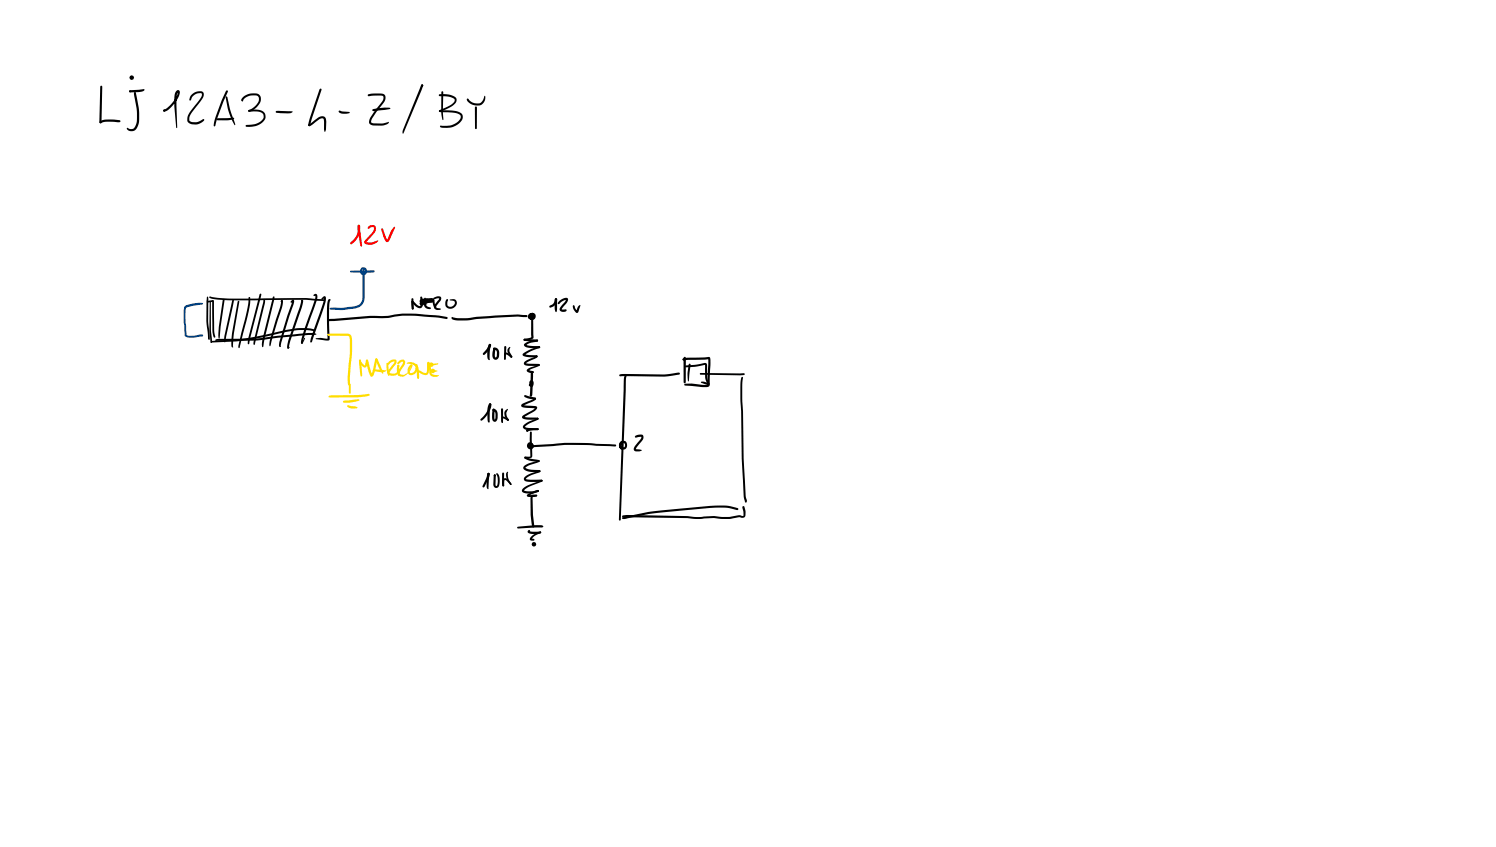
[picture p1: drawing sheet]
<svg xmlns="http://www.w3.org/2000/svg" width="449mm" height="254mm" viewBox="0 0 449 254" stroke-linecap="round" stroke-linejoin="round" font-family="sans-serif">
<g fill="#000">
<path d="M29.9 36.4h.4h-.3a6.6 6.6 0 0 1 4.4-.5l1.4 .1 .3 .3-.3 .4-4.2-.2-1.4 .5-.4-.3zM30.2 25.8h.4l.1 .2-.3 10.7-.3 .3-.3-.3zM38.8 27.2l4.5-.4a1.47 1.47 0 0 1-1.7 .8l-2.5 .1-.3-.1zM40.3 27.6h.2l.3 .3 .8 4.4a8.9 8.9 0 0 1-.6 6.2 1.75 1.75 0 0 1-3 0l.2-.2 .6 .3a1.42 1.42 0 0 0 2-1.1l.2-1.1 .1-2.5-.9-5.5zM52.9 27.2a.68 .68 0 0 1 1 .1 .68 .68 0 0 1 0 1 9.2 9.2 0 0 1-4.6 5.2l-.4-.3 .3-.3a7.9 7.9 0 0 0 4.1-5.3l-.4 2.1 .3 8.6-.2 .1-.7-6.6 .1-3.1zM49 33l.3-.2 .3 .4-.4 .3-.2-.1zM57.4 28.5a2.39 2.39 0 0 1 3.7-.6v.8l-.4 .8-3.6 5-.3 1.6 .6 .5 1.4 .1 2.1-1 .3 .1a2.3 2.3 0 0 1-2.1 1.5h-1.4a1.64 1.64 0 0 1-1.3-2.6l3.9-5.4 .3-1-.3-.4a2.78 2.78 0 0 0-2.8 1.5l-.2 .6-.4 .1v-.8zM65.1 35.6l4.9-.3 .2 .2a2.32 2.32 0 0 1-2 .6h-2.9l-.2-.1zM67.8 29l.4 .1 .9 3.9 1.4 4.2-.1 .4-.9-1.7-.9-2.3zM67.8 27.3l.3-.2 .3 .4-3.1 7.7-.7 2.5-.3 .2-.1-1 .5-1.9zM72.9 29.1a3.8 3.8 0 0 1 5.1-.4 2.95 2.95 0 0 1-1.2 3.7l-1.8 1.1-.5-.1 .2-.4a3.4 3.4 0 0 0 2.8-4l-.1-.1a3.8 3.8 0 0 0-4.5 1.1l-.2 .5-.4-.5zM74.5 33l1.5-.1a3.2 3.2 0 0 1 3.5 1.3 2.39 2.39 0 0 1-1.5 3.1 6.6 6.6 0 0 1-4.3 .7v-.5a6.2 6.2 0 0 0 5.1-1.7l.3-.5v-.6a1.58 1.58 0 0 0-1.9-1.3l-2.5 .1-.2-.1z"/>
<path d="M74.5 33l.5 .1-.1 .3h-.4zM82.8 33.3h4.8a.55 .55 0 0 1-.2 .6 .55 .55 0 0 1-.6 .1l-3.8-.2-.3-.3zM92.5 37.3l3-2.1a1.36 1.36 0 0 1 2.3 .6 4.7 4.7 0 0 1-.3 3.8l-.3-.8v-2.3l-.2-.9-.5-.1-.7 .2-2.2 1.7a.68 .68 0 0 1-1.1 .1zM92.5 37.3l.5 .1v.4l-.5-.1zM95.9 26.8l.2-.3 .3 .5-3.3 10.5-.4 .3-.3-.3 .4-1.8zM101.6 33.2l3.2 .4 .2 .1-1.6 .4a2.01 2.01 0 0 1-1.9-.6zM110.4 28.4a11.3 11.3 0 0 1 4.7-.2 1.58 1.58 0 0 1 0 2.5l-3.5 4.9a.84 .84 0 0 0-.2 1.2l.6 .2h2.5l1.6-.3a.29 .29 0 0 1 .5-.1 .29 .29 0 0 1-.2 .5l-1.6 .5h-2.8a1.29 1.29 0 0 1-1.3-.7 1.29 1.29 0 0 1 .3-1.5l3.7-5a1.11 1.11 0 0 0 .1-1.6l-2.1-.1-2.1 .2-.2-.1zM111.7 32.8l.2-.1a13.2 13.2 0 0 1 5.1-.3v.2a6.4 6.4 0 0 1-3.5 .5l-1.5 .2-.2-.1zM126.4 25.4l.2-.1 .3 .3-.4 1.3-5.6 13.2-.2-.4 .2-.8zM131.7 28.3l1.6-.1a4 4 0 0 1 3.6 1.4 2.19 2.19 0 0 1-1.6 2.4l-3.3 1.5h-.3l.1-.4a9.2 9.2 0 0 0 4.5-2.6l.1-.7a2.34 2.34 0 0 0-2.1-.8l-2.4-.1-.2-.1zM131.7 33.1h3.8a3.3 3.3 0 0 1 3.2 1.4l.1 .2a2.53 2.53 0 0 1-1.6 2.7 6.4 6.4 0 0 1-4.9 .8l-.3-.3 .2-.3 .3 .1a5.6 5.6 0 0 0 5.5-1.9l.2-.7a1.27 1.27 0 0 0-1.5-1.2l-4.7-.3-.3-.2zM131.7 33.2l.2-.2 .3 .4-.3 .2z"/>
<path d="M132.5 27.4h.4l.1 .2-.2 5.9 .2 2.4-.1 .1-.6-2.5zM140.1 29.6l.5 .1a2.74 2.74 0 0 0 4 .7l.8-1.7a2.37 2.37 0 0 1-.8 2.6 2.37 2.37 0 0 1-2.6 .2l-1.6-.9-.4-.7zM142.5 32h.5l.1 .2-.1 6.3-.2 .2-.3-.2zM62.1 89.1l.2-.2 .1 .2 .1 .7-.1 6.5 .5 5.4-.2 .2-.3-.2-.5-5.4z"/>
<circle cx="39" cy="27.4" r=".3"/>
<circle cx="49.2" cy="33.2" r=".3"/>
<circle cx="126.6" cy="25.6" r=".31"/>
<circle cx="126.6" cy="25.6" r=".32"/>
</g>
<g fill="#000">
<path d="M39.4 23l.4-.1 .1 .3-.4 .4-.2-.1z" fill-rule="evenodd"/>
<circle cx="39.5" cy="23.3" r=".71"/>
<circle cx="39.5" cy="23.2" r=".38"/>
</g>
<g fill="#004080">
<path d="M55.4 91.8a5.1 5.1 0 0 1 3.1-.9l2.2-.1 .2 .3-.2 .2-4.6 .9a.37 .37 0 0 1-.5 .2 .37 .37 0 0 1-.2-.6z"/>
<path d="M55.3 92.1l.2-.2a.99 .99 0 0 1 .1 1.4l.3 7.3 2.2 .1 2.5-.4 .4 .3-.4 .3-2.1 .3h-2a.93 .93 0 0 1-1.1-.7l-.3-4z"/>
</g>
<g fill="#000">
<path d="M62.2 90.2l1.6-.2 .3 .3-.1 .2-1.7 .2-.3-.2zM62.7 89.1l.2-.2a31.3 31.3 0 0 0 9.9 .6l19-.1 5.5 .4 .2 .2-.2 .3-5.5-.4-12.6 .1a75 75 0 0 1-15.8-.4zM62.9 90.5l.2-.2 .1 .2 .1 8.6 .3 3.4-.2 .3-.3-.2-.3-3.5zM63.7 90.1l.3-.1 .2 .4a54.2 54.2 0 0 0 .4 10.5l-.2 .4-.4-.4a58.4 58.4 0 0 1-.4-10.5zM66.8 89.9l.3-.3 .3 .3-1.7 11.7-.2-.9 .1-2.8zM69.7 90.1l.3-.2 .2 .3-2.7 12.5-.3-.5 .1-1.5zM71.3 90.4l.2-.2 .3 .3-1.6 9.5-.4 3.9 .2 .1-.3 .2-.3-.6 .2-3.3zM74.6 89.1l.4 .1a17.4 17.4 0 0 1-1.1 7l-2 8-.2 .2-.2-.2v-.5l1.9-7.7a26.4 26.4 0 0 0 1.2-6.9zM77.9 88.2l.2-.2 .3 .4-3.6 14.7-.3 .2-.2-.2 .2-1.9zM79.1 89.8l.4 .1v1l-3 12.3-.3 .3-.2-.3 .1-.8zM81.8 89.1l.3-.2 .2 .1v.8l-3.5 14.3a3.9 3.9 0 0 1 0-2.7zM84.3 90.1l.3-.1 .2 .3-.5 .3z"/>
<path d="M84.4 90.1h.3l.1 .4h-.4zM84.4 90.1l.2-.1a1.22 1.22 0 0 1 .1 1.7l-3.7 12.2-.2-.6 .1-1.2 3.1-10.1zM87.6 90l.3-.1 .3 .3-.9 .6-.1-.3zM87.7 90a.55 .55 0 0 1 .6 .3 .55 .55 0 0 1-.2 .6l-1.3 3.9-2.6 8.9h-.2l.3 .2-.4 .2-.2-.4 .1-1.2 2.4-7.9 1.5-4.2zM90.5 90h.3l-.1 .5-.3-.1zM90.4 90l.3-.1 .1 .5-.2 .1zM90.4 90l.5 .2-.3 1.8-3.5 10.3-.4 2.1-.3 .2a.95 .95 0 0 1-.2-1.3zM94.2 88.3l.5-.2 .4 .2v1.5l-3.2 9.1-1.2 4.2a.61 .61 0 0 1-.4-1l1-3.4 3.2-9.1 .2-.9-.5 .1zM96.8 89.2l.2-.2a.58 .58 0 0 1 .8 0 .58 .58 0 0 1 0 .8l-.8 2.8-3.4 9.9-.3 .2-.3-.2a25.1 25.1 0 0 1 2.2-6.6l1.7-5.1 .3-1.5 .2 .1-.8 .5-.2-.3zM98.6 89.8l.5-.1-.1 .6a62.7 62.7 0 0 0-.1 11.5l-.3 .3h-.7l-3.3-.5 1.6-.3 2.2 .3-.1 .1a46.6 46.6 0 0 1 .1-11.7zM63.3 102.5l.3 .1-.1 .2zM63.2 102.6l.2-.2 .2 .2-.2 .2z"/>
<path d="M63.6 102.2l7.5-.4 7.2-1.2a59 59 0 0 1 12.3-2.2l2.6 .1 1.1 .3 .2 .3-.2 .2-3-.3a27.8 27.8 0 0 0-9.9 1.6l-6 1.2-4.6 .6-7.2 .3-.2-.2zM64.7 101.8l1.2-.2h10.6l15.9-1.7h1.8l.7 .3-18.4 2-11.8 .1-.2-.3zM86.2 104.4l.5-.4 .2 .1-.4 .5zM91.3 101.3l.2 .2-.9 1.6-.3-.2zM90.4 102.7l.4 .2-.3 .2z"/>
</g>
<g fill="#004080">
<path d="M108.8 80.6l.3-.1 .3 .3v7.1a4.4 4.4 0 0 1-.7 3.4l-1 .8-1.8 .5-3.6 .4-3.1-.1-.3-.3 .3-.3h3.5l3.3-.4 1.5-.4 .7-.6a3.3 3.3 0 0 0 .5-2.5z"/>
<path d="M105.1 81.3l7-.3 .3 .4a1.86 1.86 0 0 1-1.9 .4l-5.2-.1-.3-.2z"/>
<path d="M108.4 80.3a1.14 1.14 0 0 1 1.6 .3 1.14 1.14 0 0 1-.3 1.6 1.14 1.14 0 0 1-1.6-.3l-.1-.6a.5 .5 0 0 1 .6-.6l.1 1 .5 .2 .2-.4v-.5l-.7-.2-.4 .1-.1-.1z"/>
</g>
<g fill="#f00">
<path d="M107.4 67.5h.5a5 5 0 0 1-1.7 5.2l-.7 .5h-.4v-.5l.6-.5a4.7 4.7 0 0 0 1.7-4.3z"/>
<path d="M107.4 67.5h.5l.1 .2 .6 6-.2 .3-.3-.2-.8-4.7z"/>
<path d="M110.6 67.9l.3-.2a1.25 1.25 0 0 1 1.7 .1 1.25 1.25 0 0 1-.1 1.7l-2.7 3.1h.2a4.4 4.4 0 0 0 3.2-.5l.2 .2a3.5 3.5 0 0 1-3.7 .9 .61 .61 0 0 1-.3-1l1.8-2a1.73 1.73 0 0 0 .9-2.1l-.9 .1-.7 .5-.2-.3z"/>
<path d="M114.4 68.5l.5 .2 1.3 3.3h-.1l.2-.5a6.5 6.5 0 0 1 2-3.5l.2 .2-1.6 3.8a.77 .77 0 0 1-.9 .6 .77 .77 0 0 1-.7-.8l-1-2.9z"/>
<circle cx="107.6" cy="67.7" r=".35"/>
</g>
<g fill="#fd0">
<path d="M98.3 100.1h6.3a1.65 1.65 0 0 1 1 2v4l-.7 7 .2 2.3-.3 .3-.5-.6v-2l.6-7.4-.1-4.7-.7-.3h-5.6l-.3-.3z"/>
<path d="M107.8 107.9l.2-.1 .3 .3 .4 4.3-.3 .5-.3-.4z"/>
<path d="M108 108.5l.4 .1 1 1 .4-1.5 .5-.1-.2 1.6a.83 .83 0 0 1-.8 .6 .83 .83 0 0 1-.8-.6l-.6-.8z"/>
<path d="M109.8 108l.4-.1 .2 .2 1.3 4.3-.4-.1 .6-1.5 .6-3 .4-.3 .2 .1-.9 4.5a.69 .69 0 0 1-.7 .9 .69 .69 0 0 1-.7-.8l-.7-2.3z"/>
<path d="M112.7 107.6l.3-.1 .2 .2 1.7 3.9-.1 .5-.8-1.1-1.4-3.2z"/>
<path d="M112.2 110.9l3.7 .3-.6 .3-1.3 .1-1.7-.2z"/>
<path d="M116 108.9l.2-.1 .3 .3 .3 2.9-.2 .7-.5-1.4z"/>
<path d="M116.7 108.4a1.53 1.53 0 0 1 2.2-.2l-.1 .9-1.9 2.4v.3l.3 .2a1.44 1.44 0 0 0 2.1-.8l-.1-1.5 .3-.3 .3 .3-.2 1.6a1.84 1.84 0 0 1-1.5 1.4 1.84 1.84 0 0 1-1.9-.9l.2-.7 2-2.7-1 .2-1 .8-.1-.3z"/>
<path d="M119.4 109.4l.3 .1-.1 .4h-.3z"/>
<path d="M119.2 109.5l.3-.1 .2 .3-.1 3a3.1 3.1 0 0 1-.4-3z"/>
<path d="M119.2 108.7l.5-.5a1.03 1.03 0 0 1 1.6-.2 1.03 1.03 0 0 1-.1 1.6l-1.2 1.8 .1 .9a2.45 2.45 0 0 0 3-2.6l.3-.4 .3 .3-.9 1.9a2.37 2.37 0 0 1-3.2 1.2v-.1a1.62 1.62 0 0 1 .3-2.1l.9-1.3 .1-.7-.6 .1-.9 .6-.3-.3z"/>
<path d="M123.2 109.4h.3l.1 .4-.4 .1z"/>
<path d="M122 108.9a2.01 2.01 0 0 1 2.7 .2 2.01 2.01 0 0 1 .1 2.7 1.31 1.31 0 0 1-1.5 .8 1.31 1.31 0 0 1-1-1.3l.1-.9 .4-.7 .6-.4 .3 .3-.2 .3a1.66 1.66 0 0 0-.5 1.9l.1 .1a1.31 1.31 0 0 0 1.4-1.1l.1-.7a2.16 2.16 0 0 0-2.5-1z"/>
<path d="M124.7 109.2l.5 .1 .4 1.3 .1 2.6-.3 .3-.3-.2z"/>
<path d="M125.2 113h.3l.1 .5h-.3z"/>
<path d="M125.2 111.1l.5-.1 1.4 .7 .8 .1 .2-2.9a.51 .51 0 0 1 .7-.4 .51 .51 0 0 1 .3 .7l.5 2.9 .5 .3 1.4 .1a.44 .44 0 0 1-.1 .4 .44 .44 0 0 1-.5 .1l-1.2-.1-.7-.6-.6-3.3 .3-.1v2.1a1.25 1.25 0 0 1-.6 1.4 1.25 1.25 0 0 1-1.5-.2l-1.1-.6 .2-.2v1.9l-.2 .2h-.3z"/>
<path d="M129.7 111h.8a.35 .35 0 0 1 .4 0 .35 .35 0 0 1 .2 .4l-1.2 .2-.3-.3z"/>
<path d="M129.1 109.2l2.1-.3 .3 .2-2.1 .6-.2-.1z"/>
<path d="M104.7 115.1h.3l.2 .2v2.5l-.3 .3-.3-.3z"/>
<path d="M98.8 118.7l8.5-.2 3.3-.4 .3 .3-.3 .3-3.3 .5h-8.5l-.3-.3z"/>
<path d="M103 120.2l3.6-.4 1-.1 .3 .3-1.2 .4-2.1 .4h-1.4l-.2-.1z"/>
<path d="M104.2 121.6l2.8 .4 .3 .2-.3 .2a2.92 2.92 0 0 1-2.9-.6z"/>
<circle cx="110.1" cy="108.2" r=".32"/>
</g>
<g fill="#fd0">
<circle cx="129.8" cy="111.2" r=".71"/>
<circle cx="129.4" cy="109.4" r=".71"/>
</g>
<g fill="#000">
<path d="M98.3 95.8l12.6-1.1h5.4l4.5-.7 4.2 .1 6.5 .5 2.5 .4 .3 .4-.3 .3-2.6-.5-6.5-.5h-4.2l-4.3 .7h-5.5l-12.5 1-.3-.3zM123.4 90.4l.3-.2 .3 .3 .1 2.1-.3 .2-.3-.3zM123.6 90.3h.3v.5l-.4-.1zM123.5 90.3h.4l1.3 1.2 .8 .3 .2-.5-.2-2.1 .3-.3 .4 .3 .1 2.1a1.08 1.08 0 0 1-.7 1.1 1.08 1.08 0 0 1-1.2-.4l-1.3-1.2zM123.6 92.3l.4 .1v.3h-.4zM123.5 89.5h.4l.1 .2 .1 2.8-.3 .3a1.26 1.26 0 0 1-.4-1.4zM126.4 90.1l2.2-.2 .6 .2-2.6 .5-.2-.1zM126.4 90.9l1.8 .2-1.6 .3-.2-.1zM127.3 89.4l.5 .1 .1 2.2 1.3 .6a.56 .56 0 0 1-.4 .5 .56 .56 0 0 1-.6-.2 1.47 1.47 0 0 1-1.1-1.5zM130.1 89.3l.7-.3a.92 .92 0 0 1 1-.2 .92 .92 0 0 1 .5 .9l-1.5 2.3 .3 .3 1.2 .4-.2 .2-.9 .1a1.01 1.01 0 0 1-.9-.6 1.01 1.01 0 0 1 .1-1.1l1.4-1.8-1.6 .3-.3-.3zM129.8 89.7h.3l.2 .2 .3 2.1-.1 .6-.6-1.3zM133.9 89.8l.2-.1a.74 .74 0 0 1 .1 1.1v.8l.6 .4a1.12 1.12 0 0 0 1.4-.4 1.12 1.12 0 0 0 0-1.3l-1.4-.4 1.3-.2a1.43 1.43 0 0 1 1 1.5 1.43 1.43 0 0 1-1.3 1.3h-.2a1.61 1.61 0 0 1-1.8-.5 1.61 1.61 0 0 1-.1-1.9z"/>
<path d="M135.5 95.1l.5 .1a17.5 17.5 0 0 0 6.9-.2l12.3-.7 2.7 .2 .3 .3-.3 .3-2.7-.2-12.2 .8a12.5 12.5 0 0 1-7.5 0zM158.6 94.2a1.12 1.12 0 0 1 1.6-.3 1.12 1.12 0 0 1 .3 1.5 1.12 1.12 0 0 1-1.6 .3 1.19 1.19 0 0 1 1.1-1.8l.1 .2a.42 .42 0 0 1 0 .5 .42 .42 0 0 1-.4 .1l-.1-.4 .2 .2-.4 .8 .5-.1v-.6l-.8 .1-.1 .4 .7 .1-.3-.2a.31 .31 0 0 1-.3-.4 .31 .31 0 0 1 .5-.1 .74 .74 0 0 1 .6 .9 .74 .74 0 0 1-1.1 .4 .89 .89 0 0 1-.8-.7 .89 .89 0 0 1 .3-.9zM159.4 95.1l.2-.1 .3 .3 .1 5a1.04 1.04 0 0 1-.1 1.1 1.04 1.04 0 0 1-1 .5l-1.5 .3-.4-.3 .3-.3 2.2-.5-.1 .2zM166.5 89.5l.3-.1a1.36 1.36 0 0 1-.2 1.9l-.9 .7-.9 .2 .1-.6 .6-.2a1.87 1.87 0 0 0 .9-1.6zM166.5 89.5h.5l.1 .2v3l-.3 .9a7.2 7.2 0 0 1-.3-4.1zM167.8 90.2a2.05 2.05 0 0 1 2.5-.6l-.2 1.1-1.6 2 1.4 .1a.9 .9 0 0 1-1.5 .7 .78 .78 0 0 1-.3-1.4l1.4-1.6 .3-.7 .1 .1-1.1 .4-1.2 .9-.3-.4zM171.9 91.6l.5 .1 .2 .8 .6 .8h-.3a1.93 1.93 0 0 1 1.1-1.8l.1 .1-.5 1.8a.62 .62 0 0 1-.7 .5 .62 .62 0 0 1-.6-.7l-.4-.8zM146.7 103.2l.2-.1a1.04 1.04 0 0 1-.1 1.6l-1.4 1.7h-.5v-.5l1.1-1.3zM146.7 103.2h.5l.1 .3-.4 1.6v2.5a.27 .27 0 0 1-.2 .4 .27 .27 0 0 1-.3-.3l-.2-2.4zM148 104.3a1.38 1.38 0 0 1 1.8 1.6l-.1 .8a1.06 1.06 0 0 1-1.2 1.2 1.06 1.06 0 0 1-.8-1.5 2.77 2.77 0 0 1 .7-2.1l.3 .3-.3 2 .3 .6 .3-.4v-1.4l-.3-.4-.7-.3zM151.4 105.8a1.91 1.91 0 0 1 2.2 1.4l-.3 .1-1.6-1.1v1.5l-.3 .2-.2-.2zM151.3 103.8l.5 .1 .1 .2-.2 3.6-.3 .2-.2-.2z"/>
<path d="M152.5 104.3l.4-.3 .2 .2-.3 1 .9 1.7-.3 .4-1.1-1.7-.1-.8zM153.3 106.7l.4 .3-.3 .3-.3-.3zM157.1 101.7l4 .1 .3 .3-.3 .3-3.7-.2-.2-.1zM157.1 101.7h.5v.4h-.5zM157.3 118.6l3.2 .6 .3 .4-.3 .3-2-.4-1.1-.4zM159 114.2a.84 .84 0 0 1 1.1 .2 .84 .84 0 0 1-.1 1.1l-.6 .6-.8-.6 .2-.3 .6 .3v-.9l.1 .6a.34 .34 0 0 1 .2 .5 .34 .34 0 0 1-.6 0l-.3-.7zM159.5 111.5l.4 .4-.3 .3-.3-.3zM159.3 111.7l.3-.2 .3 .4-.2 6.3-.2 .7a.46 .46 0 0 1-.6-.2 .46 .46 0 0 1 .1-.5zM156.5 121.3l3.7-1.9v.2l.3-.4 .3 .3-.2 .4-.7 .5-3 1.3v-.2l3.6 .3 .6 .4-.1 .4-.7 .7-3.1 1.9v-.2l4 .2 .3 .4-.1 .2-4-.1a.65 .65 0 0 1-.8-.5 .65 .65 0 0 1 .5-.8l2.7-1.5 .7-.7 .1 .2-3.7-.2-.5-.3zM160.7 106.6l.5 .1v.4l-.5-.1zM157.4 108.5l3.5-1.9a.5 .5 0 0 1 .3 .6 .5 .5 0 0 1-.6 .3l-2.8 1.5 3.8 .1 .3 .3-.1 .3-3.9-.1a.66 .66 0 0 1-.7-.3 .66 .66 0 0 1 .2-.8zM157.3 103.1l1.7-.8 2.1-.5 .3 .3-.2 .3-2.4 .5-1.1 .7 .1-.3a3.2 3.2 0 0 0 2.5 .5h1.5l.2 .3-.3 .3a6.4 6.4 0 0 1-4.4-.6z"/>
<path d="M160.8 102l.3-.2 .3 .5-.3 .1zM161.4 109.2h.4v.5l-.4-.1zM158.2 110.7l3.4-1.5h.2l.1 .3-.3 .3-2.2 .8-.8 .6v-.3l1.3 .4 .3 .3a1.7 1.7 0 0 1-2-.1l-.2-.4zM156.8 106.1l3.1-1.6 1.7-.7 .4 .3-.1 .3-2.8 1-1.8 1.1v-.3l3.7 .4 .2 .3-.3 .3-3.4-.3-.7-.3zM161.5 104l.4-.1 .1 .3-.5 .1zM185.8 112.4l1.6-.3 11.8 .2 4.4-.6 .4 .3-.3 .4-4.5 .5h-13.2l-.2-.1zM187.3 112.8l.3-.2 .3 .3-1.7 43-.3 .2-.3-.3 1.5-41.8zM204.9 107.5l1.3-.2 5.7-.2a.81 .81 0 0 1 1 .1 .81 .81 0 0 1 .2 1l-.2 7.2a.85 .85 0 0 1-1.1 .7l-6.3-.5-.3-.2 .3-.3 2-.1 4.7 .4 .2-7.9 .3 .1-7.7 .5-.3-.3zM204.8 107.6h.4l.1 .4h-.5zM205.1 107.2l.3-.2 .3 .3v7.3l-.3 .4-.3-.4zM205.5 109.7l5.8-.8a.67 .67 0 0 1 .7 .1 .67 .67 0 0 1 .1 .8v3.4l.7 1.9-.3 .4-.3-.3-.7-1.7v-4.1l-3.1 .6-2.6 .2-.3-.1zM206.7 109.1h.4l.1 .2-.7 5.1-.3-2.4z"/>
<path d="M210 111.9h13.1l.3 .3-.3 .3-1.1 .1-11.8-.2-.3-.2zM210.2 114.6l.2-.2 .8 .1 1.5 .4 .1 .3-.2 .2-.3 .1zM212.2 115l.5-.1 .1 .4-.6 .1zM222.3 113.2l.3-.2 .3 .3-.3 6.3 .5 17.9 .6 11.1 .2 1a.77 .77 0 0 1-.2 1.1l-.3-.2-.3-1.6-.6-11.4-.4-17.9v-4.4zM146.8 121.1l.2-.1a1.43 1.43 0 0 1 0 2l-1.7 2.5-.9 .7-.3-.3a8.4 8.4 0 0 0 2.6-4.2zM146.7 121.1l.3-.1 .3 .3-.4 1.5v3.7l-.3 .2-.4-.7v-2.4l.1-1.4zM147.9 122.6h.4l.1 .2v3.1l.2-.6v-1.5l-.2-.4-.7-.5 .2-.3 .4 .1a1.48 1.48 0 0 1 1 1.6v.8a.93 .93 0 0 1-.3 1.1 .93 .93 0 0 1-1.1 .1l-.3-1.1zM150.6 125.1l.7-.1 1.3 .9a.67 .67 0 0 1-1.1-.2l-.6-.2v1.2l-.2 .2-.2-.2zM150.4 122.5l.2-.1 .3 .3v3.7l-.2 .5-.4-.8zM151.5 123.2l.7-.6 .2 .1-.5 1.2 .1 .9 .6 1-.2 .4-1-1.4-.1-1zM152.1 125.7h.5v.4h-.4zM157.3 137l4.3 .9 .3 .4-.3 .3-2.8-.5-1.4-.6z"/>
<path d="M157.9 128.9l.5 .2v.3l-.5-.2zM157.9 128.9l.5-.2 .2 .2-.5 .6-.2-.1zM158.8 133.7l10.7-.9 6.9 .1 8.1 .4 .3 .3-.3 .3-8.1-.4-7-.1-10.3 .8-.3-.1zM159 129.5h.4l.1 .2 .2 7.1a.98 .98 0 0 1-1.3 .6l-.8 .1-.3-.3 .2-.3 1.7-.1-.3-5.1zM158.4 132.8a.93 .93 0 0 1 1.5 .3 .93 .93 0 0 1-.7 1.4l-.3-.5a.43 .43 0 0 1 .3-.4 .43 .43 0 0 1 .5 .1l-.1 .3-.3-.2v-.3l-.4-.2v.7l.3 .1 .2-.3-.2-.2-.4 .3a.58 .58 0 0 1-.1-.8 .58 .58 0 0 1 .8-.2 1 1 0 0 1 .3 1.5 1 1 0 0 1-1.5 .2 1 1 0 0 1-.1-1.5zM157.9 129l2-.5 1.4-.1 .3 .3-.3 .3-2.2 .1-1 .4-.2-.3zM161 125.3l.5 .1v.4l-.5-.1zM157.2 127.4l1.5-1 2.5-1.1 .3 .1a.65 .65 0 0 1-.8 .8l-2.2 .9-1.1 .9 1.3 .3 2.6 .1 .3 .3-.1 .2h-3.6a.88 .88 0 0 1-.9-.5 .88 .88 0 0 1 .2-1zM157.2 139.7l1.4-.7 3.2-.9a.57 .57 0 0 1-.2 .6 .57 .57 0 0 1-.6 .1l-2.2 .7-1.2 .8a6 6 0 0 0 4.2 .7l.2 .1v.4l-1.2 .1a3.8 3.8 0 0 1-3.8-1.2zM186.1 132.5l.8-.3 .8 .5-.3 .2h-.6l-.4 .2v.8l.7 .3 .3-.3 .1-.7-.4-.4-.4 .2-.2 .8 .2 .5a.31 .31 0 0 1 .3 .4 .31 .31 0 0 1-.5 .2 1.35 1.35 0 0 1-.6-1.9 1.35 1.35 0 0 1 1.8-.6 1.32 1.32 0 0 1 .1 2.1 1.32 1.32 0 0 1-2-.4l-.1-.9zM190.6 130.7l1-.3a1.04 1.04 0 0 1 1.4 .4 1.04 1.04 0 0 1-.4 1.4l-1.9 2.5 1.7 .2 .1 .2-1.7 .3a.88 .88 0 0 1-.7-.7 .88 .88 0 0 1 .4-.9l1.7-2.2 .2-.6-1.7 .3-.3-.3zM146.3 141.9l.2-.1 .4 .2-.1 .9-1.5 3.1-.3 .2-.3-.4 1.2-2.5z"/>
<path d="M146.3 141.9l.2-.1 .4 .3-.5 4.6-.4-.6-.1-1.7zM148.2 142.4h.4v.4h-.4zM148.2 142.3l.4 .1 .1 .2-.1 2.8 .3 .3 .3-.3 .1-1.1-.1-1.3-.4-.9 .2-.2 .4 .3a4.1 4.1 0 0 1 .4 3.2 .91 .91 0 0 1-1 .9 .91 .91 0 0 1-.8-1.1zM151 143.6a.95 .95 0 0 1 1.4 .2l1 1.5-.2 .1-1.3-1.3-.5-.2-.2 1.8-.2 .1-.3-.2zM150.9 145.3l.3 .2-.2 .3-.3-.1zM150.7 141.8h.4l.1 .2-.1 3.4a.33 .33 0 0 1-.3 .5 .33 .33 0 0 1-.2-.6zM152 141.6l.3-.1 .1 .1-.1 .5a4.2 4.2 0 0 0 1 3l-.1 .4-.2-.1a4.1 4.1 0 0 1-1.1-3.5zM153.1 145l.3 .2-.1 .2-.3-.2zM155.2 158l5.2-.5h2.2a.37 .37 0 0 1 .2 .6 .37 .37 0 0 1-.6 .1l-6.8 .3zM158.5 159h.4l-.1 .5v-.2l3.2 .1 .3 .3-.3 .3-.9 .1-2.5-.2a.48 .48 0 0 1-.3-.4 .48 .48 0 0 1 .2-.5zM159.4 148.5l1.5-.2 .3 .3-.3 .3h-1.1l.1 5.5 .4 3.4-.3 .4-.3-.3a24 24 0 0 1-.6-8.5zM161.1 147l.6 .2-.1 .2-.5-.1z"/>
<path d="M158.1 148.3l2.4-1.1a.68 .68 0 0 1 1.2 0l-3.2 1.5v-.3l2.4-.1 .3 .3-.3 .3-2.4 .1-.5-.3zM157.4 143l1.7-1 2.9-.9-.1 .5-2.9 1.1-1.3 .9 1.4 .3 3.3-.1 .3 .3v.3l-4.5 .1a.84 .84 0 0 1-.9-.4 .84 .84 0 0 1 .1-1.1zM159.3 160.9l1.2-.9 1.5-.6 .2 .1v.4l-1.7 .7-1 1.1-.1-.2 .8 .2v.4l-1.2-.1-.1-.5zM161.8 159.6l.2-.2 .3 .3-.3 .2zM156.9 146.4l1.5-.9 4.1-1.6 .2 .3-.2 .3-3.9 1.5-1.4 1.1a6.7 6.7 0 0 0 4-.1l.5 .2a1.76 1.76 0 0 1-1.8 .8l-2.4-.1a.79 .79 0 0 1-.9-.5 .79 .79 0 0 1 .3-1zM186.6 155.2l8.7-1.8 17.7-1.7 5-.1 3.2 .7 .3 .4-.3 .3-3.2-.7h-5l-16.8 1.6-7.8 1.5a1.47 1.47 0 0 1-1.8 0zM186.7 154.7l1.6-.3 17.8 .4 2.8 .3 5.2-.4 1.5 .2a18.3 18.3 0 0 0 6.4-.4l1 .1-.3-2.5 .3-.4a2.73 2.73 0 0 1 .6 2.8l-.1 .4-.4 .3-1.4-.1a17.2 17.2 0 0 1-7.6 .2l-5.2 .3-2.8-.2-19.2-.2-.2-.1z"/>
<circle cx="205" cy="107.8" r=".3"/>
<circle cx="147" cy="121.3" r=".35"/>
<circle cx="161.6" cy="138.3" r=".3"/>
<circle cx="146.5" cy="142.1" r=".34"/>
<circle cx="148.4" cy="142.6" r=".3"/>
<circle cx="161.8" cy="141.3" r=".3"/>
<circle cx="162.5" cy="144.2" r=".29"/>
</g>
<g fill="#000">
<path d="M126.5 89.6l1.6-.1 .5 .2 .2 .5-.2 .5-.5 .2-1.5 .1z" fill-rule="evenodd"/>
<path d="M127.5 89.7l2.1-.3 .5 .2 .2 .5-.2 .5-.5 .2-1.5 .1-.5-.2-.2-.5z" fill-rule="evenodd"/>
<path d="M159.9 163h.4l.1 .2-.3 .2-.3-.2z" fill-rule="evenodd"/>
<path d="M159.8 163.2h.6l-.3 .3z" fill-rule="evenodd"/>
<circle cx="126.5" cy="91" r=".71"/>
<circle cx="126.5" cy="90.3" r=".71"/>
<circle cx="159.5" cy="133.8" r=".71"/>
<circle cx="160.1" cy="163.2" r=".3"/>
<circle cx="160.2" cy="163.2" r=".71"/>
</g>
</svg>
